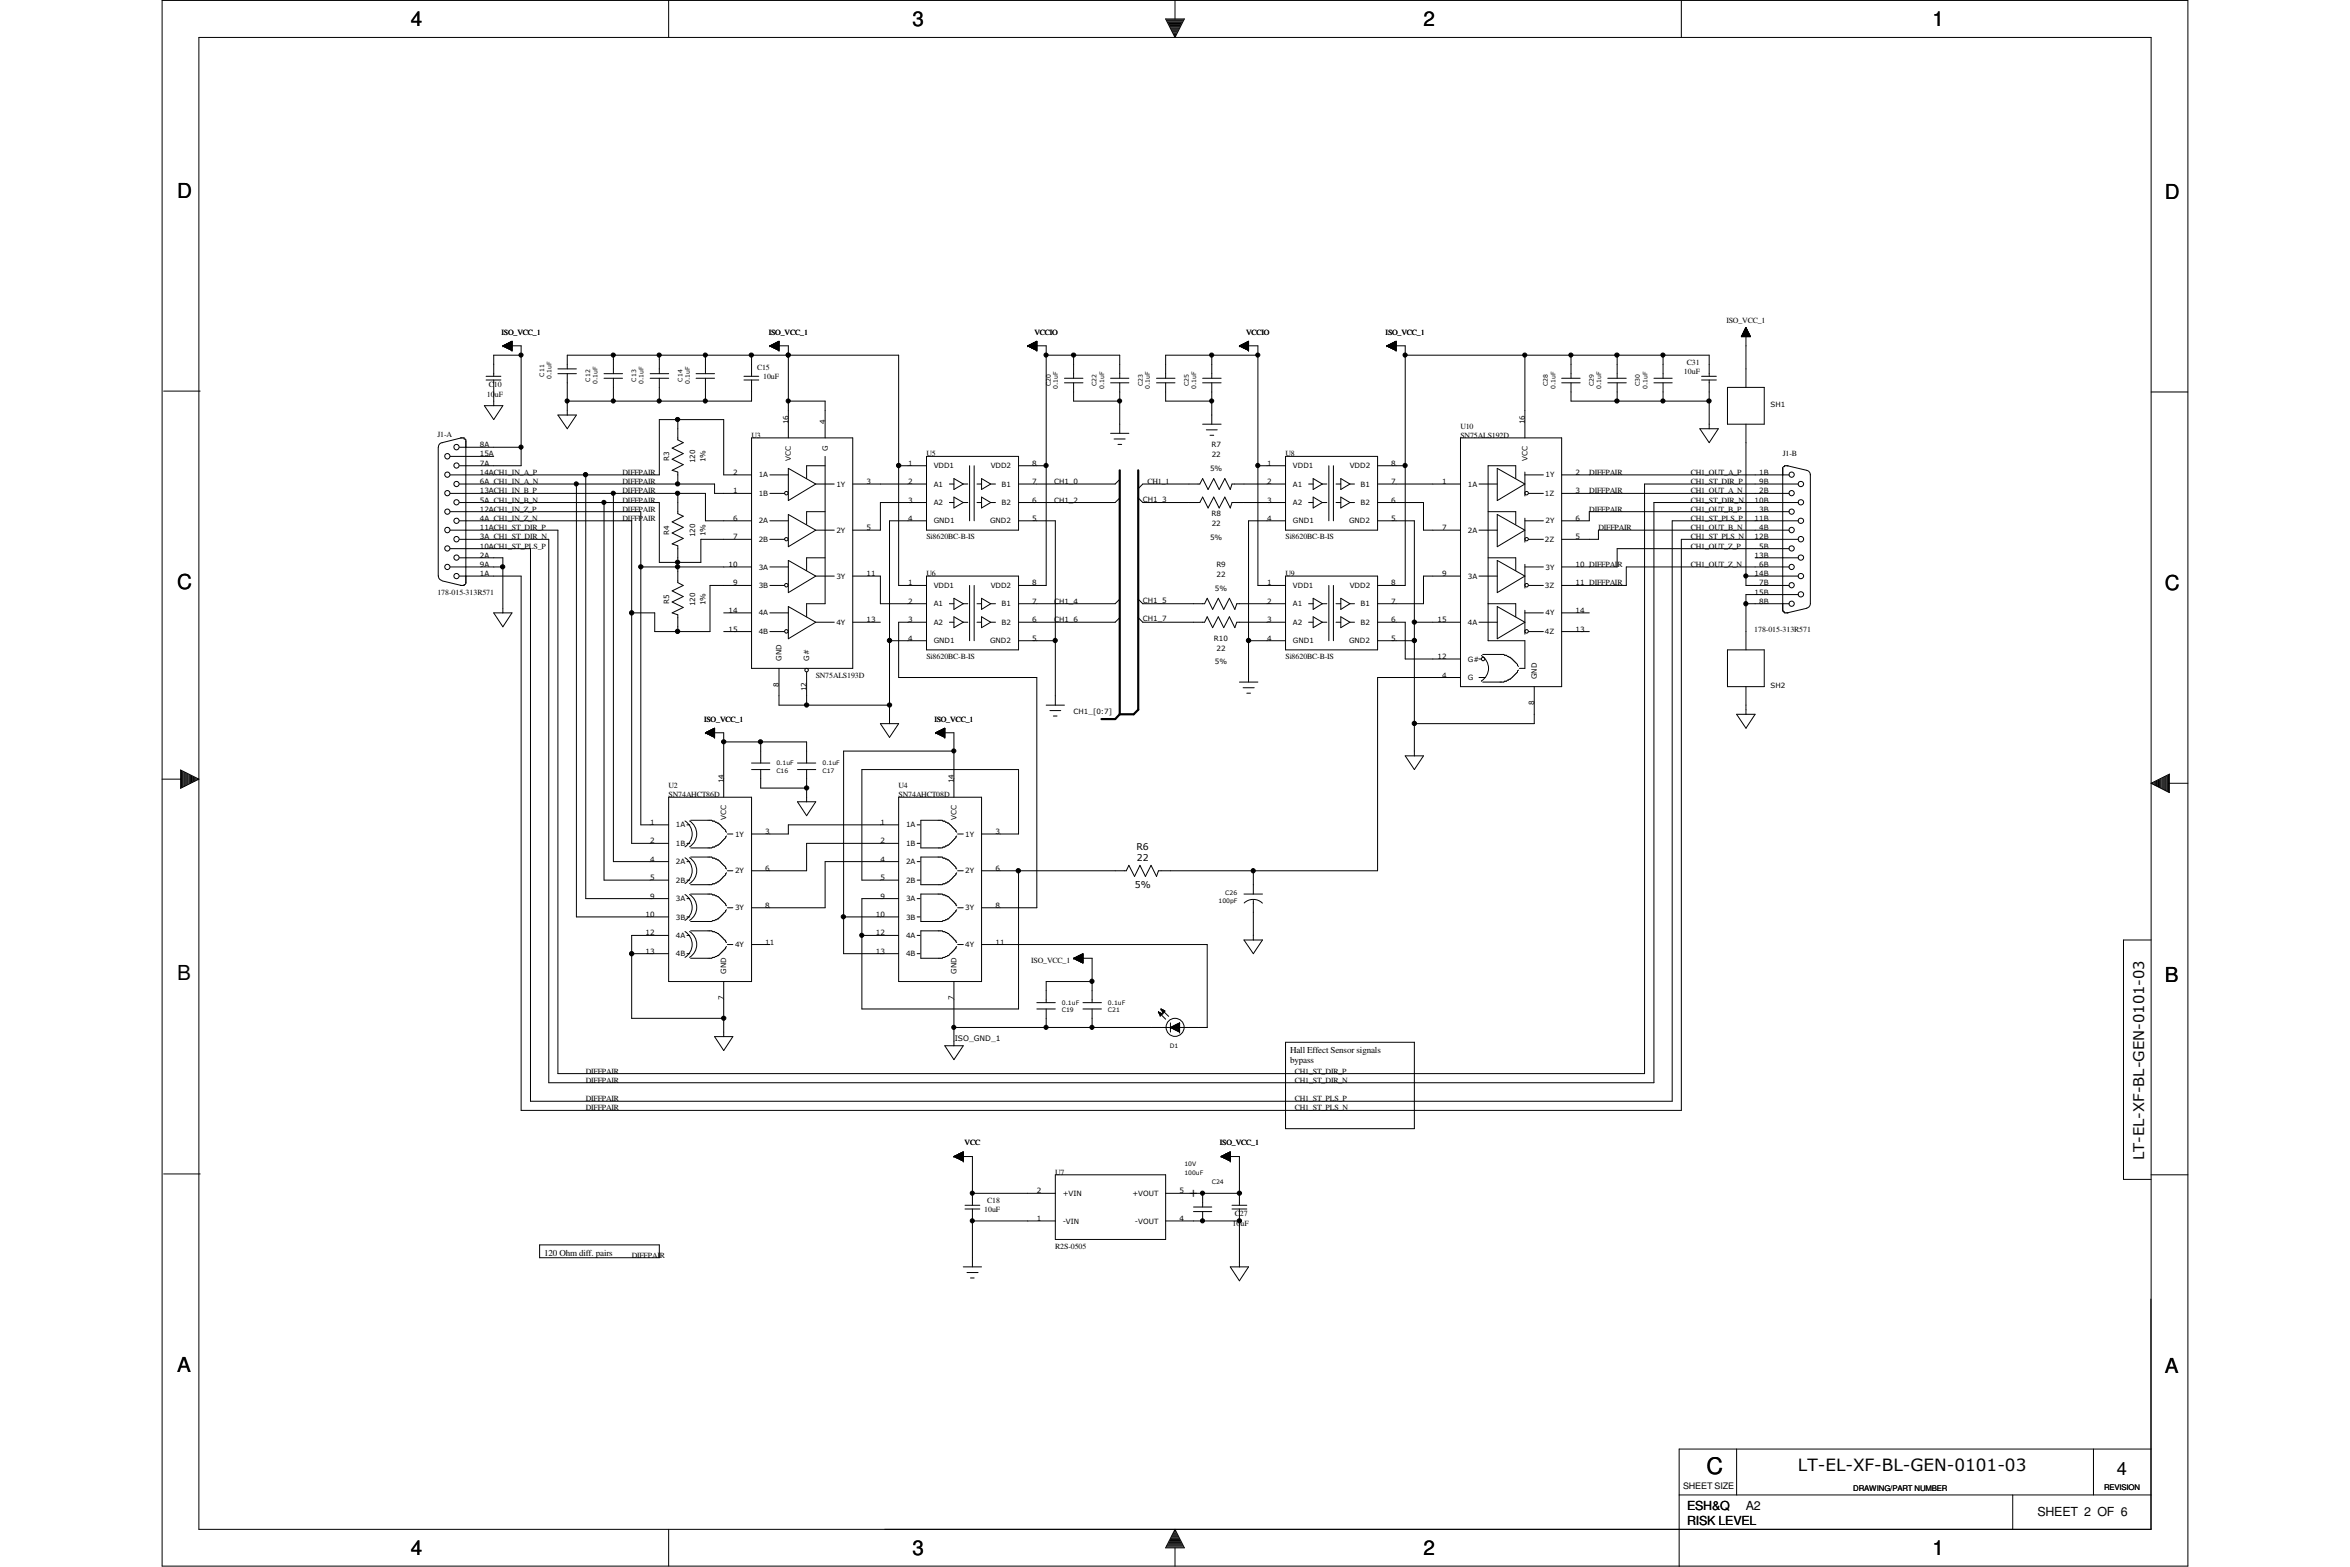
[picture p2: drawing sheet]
<svg xmlns="http://www.w3.org/2000/svg" width="457mm" height="305mm" viewBox="0 0 457 305" stroke-linecap="round" stroke-linejoin="round" font-family="sans-serif">
<defs><g id="words">
<text font-size="4.5" x="332" y="286.7">C</text>
<g font-size="4">
<text x="79.9" y="5">4</text>
<text x="177.5" y="5">3</text>
<text x="276.9" y="5">2</text>
<text x="376" y="5">1</text>
<text x="34.5" y="38.4">D</text>
<text x="421.2" y="38.7">D</text>
<text x="34.5" y="114.6">C</text>
<text x="421.2" y="114.8">C</text>
<text x="34.5" y="190.7">B</text>
<text x="421.2" y="190.9">B</text>
<text x="34.5" y="266.9">A</text>
<text x="421.2" y="267">A</text>
<text x="79.9" y="302.4">4</text>
<text x="177.5" y="302.4">3</text>
<text x="276.9" y="302.4">2</text>
<text x="376" y="302.4">1</text>
</g>
<text font-size="3.6" x="411.9" y="286.9">4</text>
<text font-size="3.3" x="349.8" y="286.1">LT-EL-XF-BL-GEN-0101-03</text>
<text font-size="2.9" x="417.2" y="225.7" transform="rotate(-90 417.2 225.7)">LT-EL-XF-BL-GEN-0101-03</text>
<g font-size="2.4">
<text x="328.3" y="293.7">ESH&amp;Q</text>
<text x="339.6" y="293.7">A2</text>
<text x="328.3" y="296.6">RISK LEVEL</text>
<text x="396.4" y="294.9">SHEET 2 OF 6</text>
</g>
<text font-size="2.2" x="231.3" y="232.9">+</text>
<g font-size="1.8">
<text x="221.1" y="165.3">R6</text>
<text x="221.2" y="167.4">22</text>
<text x="220.8" y="172.8">5%</text>
<text x="251" y="204.8">Hall Effect Sensor signals</text>
<text x="251" y="206.8">bypass</text>
<text x="105.9" y="244.2">120 Ohm diff. pairs</text>
</g>
<text font-size="1.7" x="327.4" y="289.7">SHEET SIZE</text>
<g font-size="1.5">
<text x="97.6" y="65.1">ISO_VCC_1</text>
<text x="149.6" y="65.1">ISO_VCC_1</text>
<text x="201.3" y="65.1">VCCIO</text>
<text x="242.4" y="65.1">VCCIO</text>
<text x="269.6" y="65.1">ISO_VCC_1</text>
<text x="335.9" y="62.9">ISO_VCC_1</text>
<text x="147.3" y="71.9">C15</text>
<text x="328.2" y="71">C31</text>
<text x="94.7" y="77.3">10uF</text>
<text x="95.1" y="75.3">C10</text>
<text x="148.5" y="73.7">10uF</text>
<text x="327.6" y="72.8">10uF</text>
<text x="284.1" y="83.4">U10</text>
<text x="85.1" y="85">J1-A</text>
<text x="146.2" y="85.2">U3</text>
<text x="180.3" y="88.8">U5</text>
<text x="250.1" y="88.8">U8</text>
<text x="284.1" y="85.2">SN75ALS192D</text>
<text x="346.8" y="88.8">J1-B</text>
<text x="121.1" y="96">DIFFPAIR</text>
<text x="121.1" y="94.1">DIFFPAIR</text>
<text x="121.1" y="92.4">DIFFPAIR</text>
<text x="223.2" y="94.1">CH1_1</text>
<text x="309.2" y="92.4">DIFFPAIR</text>
<text x="309.2" y="96">DIFFPAIR</text>
<text x="328.9" y="92.4">CH1_OUT_A_P</text>
<text x="328.9" y="96">CH1_OUT_A_N</text>
<text x="328.9" y="94.1">CH1_ST_DIR_P</text>
<text x="121.1" y="101.3">DIFFPAIR</text>
<text x="121.1" y="99.5">DIFFPAIR</text>
<text x="121.1" y="97.7">DIFFPAIR</text>
<text x="309.2" y="99.5">DIFFPAIR</text>
<text x="328.9" y="99.5">CH1_OUT_B_P</text>
<text x="328.9" y="97.7">CH1_ST_DIR_N</text>
<text x="328.9" y="101.3">CH1_ST_PLS_P</text>
<text x="180.3" y="104.9">Si8620BC-B-IS</text>
<text x="250.1" y="104.9">Si8620BC-B-IS</text>
<text x="311" y="103.1">DIFFPAIR</text>
<text x="328.9" y="103.1">CH1_OUT_B_N</text>
<text x="328.9" y="106.7">CH1_OUT_Z_P</text>
<text x="328.9" y="104.9">CH1_ST_PLS_N</text>
<text x="180.3" y="112.1">U6</text>
<text x="250.1" y="112.1">U9</text>
<text x="328.9" y="110.3">CH1_OUT_Z_N</text>
<text x="85.1" y="115.8">178-015-313R571</text>
<text x="341.3" y="123">178-015-313R571</text>
<text x="158.7" y="131.8">SN75ALS193D</text>
<text x="180.3" y="128.2">Si8620BC-B-IS</text>
<text x="250.1" y="128.2">Si8620BC-B-IS</text>
<text x="137" y="140.4">ISO_VCC_1</text>
<text x="181.8" y="140.4">ISO_VCC_1</text>
<text x="130.1" y="153.3">U2</text>
<text x="130.1" y="155.1">SN74AHCT86D</text>
<text x="174.8" y="153.3">U4</text>
<text x="174.8" y="155.1">SN74AHCT08D</text>
<text x="200.6" y="187.3">ISO_VCC_1</text>
<text x="185.8" y="202.5">ISO_GND_1</text>
<text x="114" y="208.8">DIFFPAIR</text>
<text x="251.9" y="208.8">CH1_ST_DIR_P</text>
<text x="114" y="210.6">DIFFPAIR</text>
<text x="114" y="214.2">DIFFPAIR</text>
<text x="114" y="216">DIFFPAIR</text>
<text x="251.9" y="210.6">CH1_ST_DIR_N</text>
<text x="251.9" y="214.2">CH1_ST_PLS_P</text>
<text x="251.9" y="216">CH1_ST_PLS_N</text>
<text x="187.7" y="222.8">VCC</text>
<text x="237.3" y="222.8">ISO_VCC_1</text>
<text x="205.3" y="228.5">U7</text>
<text x="191.5" y="235.8">10uF</text>
<text x="192.1" y="234">C18</text>
<text x="239.8" y="238.5">10uF</text>
<text x="240.2" y="236.5">C27</text>
<text x="122.9" y="244.6">DIFFPAIR</text>
<text x="205.3" y="242.9">R2S-0505</text>
<text x="360.6" y="290">DRAWING/PART NUMBER</text>
<text x="409.4" y="289.9">REVISION</text>
</g>
<g font-size="1.4">
<text x="153.4" y="82.5" transform="rotate(-90 153.4 82.5)">16</text>
<text x="160.5" y="82.5" transform="rotate(-90 160.5 82.5)">4</text>
<text x="296.7" y="82.5" transform="rotate(-90 296.7 82.5)">16</text>
<text x="344.5" y="79.1">SH1</text>
<text x="93.3" y="87">8A</text>
<text x="93.3" y="88.8">15A</text>
<text x="130.2" y="89.7" transform="rotate(-90 130.2 89.7)">R3</text>
<text x="137.2" y="90" transform="rotate(-90 137.2 90)">1%</text>
<text x="153.9" y="89.6" transform="rotate(-90 153.9 89.6)">VCC</text>
<text x="161" y="87.8" transform="rotate(-90 161 87.8)">G</text>
<text x="235.7" y="87">R7</text>
<text x="235.8" y="88.9">22</text>
<text x="297.2" y="89.6" transform="rotate(-90 297.2 89.6)">VCC</text>
<text x="93.3" y="94.1">6A CH1_IN_A_N</text>
<text x="93.3" y="90.6">7A</text>
<text x="93.3" y="96">13ACH1_IN_B_P</text>
<text x="93.3" y="92.4">14ACH1_IN_A_P</text>
<text x="135.3" y="90.1" transform="rotate(-90 135.3 90.1)">120</text>
<text x="142.6" y="96">1</text>
<text x="142.6" y="92.4">2</text>
<text x="147.6" y="92.9">1A</text>
<text x="162.7" y="94.7">1Y</text>
<text x="168.6" y="94.1">3</text>
<text x="176.7" y="90.6">1</text>
<text x="176.7" y="94.1">2</text>
<text x="181.7" y="91.1">VDD1</text>
<text x="181.7" y="94.7">A1</text>
<text x="192.7" y="91.1">VDD2</text>
<text x="194.9" y="94.7">B1</text>
<text x="200.8" y="94.1">7</text>
<text x="200.8" y="90.6">8</text>
<text x="205.1" y="94.1">CH1_0</text>
<text x="235.4" y="91.7">5%</text>
<text x="246.5" y="90.6">1</text>
<text x="246.5" y="94.1">2</text>
<text x="251.5" y="91.1">VDD1</text>
<text x="251.5" y="94.7">A1</text>
<text x="262.6" y="91.1">VDD2</text>
<text x="264.7" y="94.7">B1</text>
<text x="270.7" y="94.1">7</text>
<text x="270.7" y="90.6">8</text>
<text x="280.6" y="94.1">1</text>
<text x="285.6" y="94.7">1A</text>
<text x="300.7" y="92.9">1Y</text>
<text x="306.5" y="92.4">2</text>
<text x="306.5" y="96">3</text>
<text x="342.3" y="92.4">1B</text>
<text x="342.3" y="96">2B</text>
<text x="342.3" y="94.1">9B</text>
<text x="93.3" y="101.3">4A CH1_IN_Z_N</text>
<text x="93.3" y="97.7">5A CH1_IN_B_N</text>
<text x="93.3" y="99.5">12ACH1_IN_Z_P</text>
<text x="142.6" y="101.3">6</text>
<text x="147.6" y="96.5">1B</text>
<text x="147.6" y="101.8">2A</text>
<text x="176.7" y="97.7">3</text>
<text x="176.7" y="101.3">4</text>
<text x="181.7" y="98.3">A2</text>
<text x="181.7" y="101.8">GND1</text>
<text x="192.6" y="101.8">GND2</text>
<text x="194.9" y="98.3">B2</text>
<text x="200.8" y="101.3">5</text>
<text x="200.8" y="97.7">6</text>
<text x="205.1" y="97.7">CH1_2</text>
<text x="222.3" y="97.6">CH1_3</text>
<text x="235.7" y="100.4">R8</text>
<text x="246.5" y="97.7">3</text>
<text x="246.5" y="101.3">4</text>
<text x="251.5" y="98.3">A2</text>
<text x="251.5" y="101.8">GND1</text>
<text x="262.5" y="101.8">GND2</text>
<text x="264.7" y="98.3">B2</text>
<text x="270.7" y="101.3">5</text>
<text x="270.7" y="97.7">6</text>
<text x="300.6" y="96.5">1Z</text>
<text x="300.7" y="101.8">2Y</text>
<text x="306.5" y="101.3">6</text>
<text x="341.4" y="97.7">10B</text>
<text x="341.4" y="101.3">11B</text>
<text x="342.3" y="99.5">3B</text>
<text x="93.3" y="104.9">3A CH1_ST_DIR_N</text>
<text x="93.3" y="106.7">10ACH1_ST_PLS_P</text>
<text x="93.3" y="103.1">11ACH1_ST_DIR_P</text>
<text x="130.2" y="104.1" transform="rotate(-90 130.2 104.1)">R4</text>
<text x="135.3" y="104.5" transform="rotate(-90 135.3 104.5)">120</text>
<text x="137.2" y="104.3" transform="rotate(-90 137.2 104.3)">1%</text>
<text x="142.6" y="104.9">7</text>
<text x="147.6" y="105.4">2B</text>
<text x="162.7" y="103.6">2Y</text>
<text x="168.6" y="103.1">5</text>
<text x="235.4" y="105.1">5%</text>
<text x="235.8" y="102.4">22</text>
<text x="280.6" y="103.1">7</text>
<text x="285.6" y="103.6">2A</text>
<text x="300.6" y="105.4">2Z</text>
<text x="306.5" y="104.9">5</text>
<text x="341.4" y="104.9">12B</text>
<text x="342.3" y="103.1">4B</text>
<text x="342.3" y="106.7">5B</text>
<text x="93.3" y="112.1">1A</text>
<text x="93.3" y="108.5">2A</text>
<text x="93.3" y="110.3">9A</text>
<text x="141.7" y="110.3">10</text>
<text x="142.6" y="113.9">9</text>
<text x="147.6" y="110.8">3A</text>
<text x="162.7" y="112.6">3Y</text>
<text x="168.6" y="112.1">11</text>
<text x="176.7" y="113.9">1</text>
<text x="200.8" y="113.9">8</text>
<text x="236.6" y="110.3">R9</text>
<text x="236.7" y="112.2">22</text>
<text x="246.5" y="113.9">1</text>
<text x="270.7" y="113.9">8</text>
<text x="280.6" y="112.1">9</text>
<text x="285.6" y="112.6">3A</text>
<text x="300.7" y="110.8">3Y</text>
<text x="306.5" y="110.3">10 DIFFPAIR</text>
<text x="306.5" y="113.9">11 DIFFPAIR</text>
<text x="341.4" y="108.5">13B</text>
<text x="341.4" y="112.1">14B</text>
<text x="342.3" y="110.3">6B</text>
<text x="342.3" y="113.9">7B</text>
<text x="130.2" y="117.5" transform="rotate(-90 130.2 117.5)">R5</text>
<text x="135.3" y="117.9" transform="rotate(-90 135.3 117.9)">120</text>
<text x="137.2" y="117.7" transform="rotate(-90 137.2 117.7)">1%</text>
<text x="141.7" y="119.2">14</text>
<text x="147.6" y="114.4">3B</text>
<text x="147.6" y="119.7">4A</text>
<text x="176.7" y="117.4">2</text>
<text x="181.7" y="114.4">VDD1</text>
<text x="181.7" y="117.9">A1</text>
<text x="192.7" y="114.4">VDD2</text>
<text x="194.9" y="117.9">B1</text>
<text x="200.8" y="117.4">7</text>
<text x="205.1" y="117.4">CH1_4</text>
<text x="222.3" y="117.3">CH1_5</text>
<text x="236.3" y="114.9">5%</text>
<text x="246.5" y="117.4">2</text>
<text x="251.5" y="114.4">VDD1</text>
<text x="251.5" y="117.9">A1</text>
<text x="262.6" y="114.4">VDD2</text>
<text x="264.7" y="117.9">B1</text>
<text x="270.7" y="117.4">7</text>
<text x="300.6" y="114.4">3Z</text>
<text x="300.7" y="119.7">4Y</text>
<text x="306.5" y="119.2">14</text>
<text x="341.4" y="115.7">15B</text>
<text x="342.3" y="117.4">8B</text>
<text x="141.7" y="122.9">15</text>
<text x="147.6" y="123.4">4B</text>
<text x="162.7" y="121.5">4Y</text>
<text x="168.6" y="121">13</text>
<text x="176.7" y="121">3</text>
<text x="176.7" y="124.6">4</text>
<text x="181.7" y="121.5">A2</text>
<text x="181.7" y="125.1">GND1</text>
<text x="192.6" y="125.1">GND2</text>
<text x="194.9" y="121.5">B2</text>
<text x="200.8" y="124.6">5</text>
<text x="200.8" y="121">6</text>
<text x="205.1" y="121">CH1_6</text>
<text x="222.3" y="120.9">CH1_7</text>
<text x="236.2" y="124.6">R10</text>
<text x="246.5" y="121">3</text>
<text x="246.5" y="124.6">4</text>
<text x="251.5" y="121.5">A2</text>
<text x="251.5" y="125.1">GND1</text>
<text x="262.5" y="125.1">GND2</text>
<text x="264.7" y="121.5">B2</text>
<text x="270.7" y="124.6">5</text>
<text x="270.7" y="121">6</text>
<text x="279.7" y="121">15</text>
<text x="285.6" y="121.5">4A</text>
<text x="300.6" y="123.4">4Z</text>
<text x="306.5" y="122.9">13</text>
<text x="152.1" y="128.6" transform="rotate(-90 152.1 128.6)">GND</text>
<text x="157.4" y="128.6" transform="rotate(-90 157.4 128.6)">G#</text>
<text x="236.3" y="129.2">5%</text>
<text x="236.7" y="126.6">22</text>
<text x="279.7" y="128.2">12</text>
<text x="280.6" y="131.8">4</text>
<text x="285.6" y="128.7">G#</text>
<text x="151.6" y="133.6" transform="rotate(-90 151.6 133.6)">8</text>
<text x="156.9" y="134.5" transform="rotate(-90 156.9 134.5)">12</text>
<text x="285.6" y="132.3">G</text>
<text x="298.5" y="137.2" transform="rotate(-90 298.5 137.2)">8</text>
<text x="299" y="132.1" transform="rotate(-90 299 132.1)">GND</text>
<text x="344.5" y="133.7">SH2</text>
<text x="208.9" y="138.9">CH1_[0:7]</text>
<text x="140.8" y="152.4" transform="rotate(-90 140.8 152.4)">14</text>
<text x="185.6" y="152.4" transform="rotate(-90 185.6 152.4)">14</text>
<text x="126.5" y="160.4">1</text>
<text x="131.5" y="161">1A</text>
<text x="141.3" y="159.4" transform="rotate(-90 141.3 159.4)">VCC</text>
<text x="171.3" y="160.4">1</text>
<text x="176.3" y="161">1A</text>
<text x="186.1" y="159.4" transform="rotate(-90 186.1 159.4)">VCC</text>
<text x="126.5" y="164">2</text>
<text x="126.5" y="167.6">4</text>
<text x="131.5" y="164.5">1B</text>
<text x="143" y="162.7">1Y</text>
<text x="148.9" y="162.2">3</text>
<text x="171.3" y="164">2</text>
<text x="171.3" y="167.6">4</text>
<text x="176.3" y="164.5">1B</text>
<text x="187.8" y="162.7">1Y</text>
<text x="193.7" y="162.2">3</text>
<text x="126.5" y="171.2">5</text>
<text x="131.5" y="168.1">2A</text>
<text x="131.5" y="171.7">2B</text>
<text x="143" y="169.9">2Y</text>
<text x="148.9" y="169.4">6</text>
<text x="171.3" y="171.2">5</text>
<text x="176.3" y="168.1">2A</text>
<text x="176.3" y="171.7">2B</text>
<text x="187.8" y="169.9">2Y</text>
<text x="193.7" y="169.4">6</text>
<text x="125.6" y="178.4">10</text>
<text x="126.5" y="174.8">9</text>
<text x="131.5" y="175.3">3A</text>
<text x="131.5" y="178.9">3B</text>
<text x="143" y="177.1">3Y</text>
<text x="148.9" y="176.6">8</text>
<text x="170.4" y="178.4">10</text>
<text x="171.3" y="174.8">9</text>
<text x="176.3" y="175.3">3A</text>
<text x="176.3" y="178.9">3B</text>
<text x="187.8" y="177.1">3Y</text>
<text x="193.7" y="176.6">8</text>
<text x="125.6" y="181.9">12</text>
<text x="125.6" y="185.5">13</text>
<text x="131.5" y="182.5">4A</text>
<text x="143" y="184.2">4Y</text>
<text x="148.9" y="183.7">11</text>
<text x="170.4" y="181.9">12</text>
<text x="170.4" y="185.5">13</text>
<text x="176.3" y="182.5">4A</text>
<text x="187.8" y="184.2">4Y</text>
<text x="193.7" y="183.7">11</text>
<text x="131.5" y="186">4B</text>
<text x="141.3" y="189.4" transform="rotate(-90 141.3 189.4)">GND</text>
<text x="176.3" y="186">4B</text>
<text x="186.1" y="189.4" transform="rotate(-90 186.1 189.4)">GND</text>
<text x="140.8" y="194.5" transform="rotate(-90 140.8 194.5)">7</text>
<text x="185.6" y="194.5" transform="rotate(-90 185.6 194.5)">7</text>
<text x="201.7" y="232.1">2</text>
<text x="206.8" y="232.6">+VIN</text>
<text x="220.3" y="232.6">+VOUT</text>
<text x="229.5" y="232.1">5</text>
<text x="201.7" y="237.5">1</text>
<text x="206.8" y="238">-VIN</text>
<text x="220.8" y="238">-VOUT</text>
<text x="229.5" y="237.5">4</text>
</g>
<g font-size="1.2">
<text x="105.9" y="73.3" transform="rotate(-90 105.9 73.3)">C11</text>
<text x="107.3" y="73.8" transform="rotate(-90 107.3 73.8)">0.1uF</text>
<text x="114.9" y="74.2" transform="rotate(-90 114.9 74.2)">C12</text>
<text x="116.2" y="74.7" transform="rotate(-90 116.2 74.7)">0.1uF</text>
<text x="123.8" y="74.2" transform="rotate(-90 123.8 74.2)">C13</text>
<text x="125.2" y="74.7" transform="rotate(-90 125.2 74.7)">0.1uF</text>
<text x="132.8" y="74.2" transform="rotate(-90 132.8 74.2)">C14</text>
<text x="134.2" y="74.7" transform="rotate(-90 134.2 74.7)">0.1uF</text>
<text x="204.4" y="75.1" transform="rotate(-90 204.4 75.1)">C20</text>
<text x="205.8" y="75.6" transform="rotate(-90 205.8 75.6)">0.1uF</text>
<text x="213.4" y="75.1" transform="rotate(-90 213.4 75.1)">C22</text>
<text x="214.8" y="75.6" transform="rotate(-90 214.8 75.6)">0.1uF</text>
<text x="222.3" y="75.1" transform="rotate(-90 222.3 75.1)">C23</text>
<text x="223.7" y="75.6" transform="rotate(-90 223.7 75.6)">0.1uF</text>
<text x="231.3" y="75.1" transform="rotate(-90 231.3 75.1)">C25</text>
<text x="232.7" y="75.6" transform="rotate(-90 232.7 75.6)">0.1uF</text>
<text x="301.2" y="75.1" transform="rotate(-90 301.2 75.1)">C28</text>
<text x="302.6" y="75.6" transform="rotate(-90 302.6 75.6)">0.1uF</text>
<text x="310.1" y="75.1" transform="rotate(-90 310.1 75.1)">C29</text>
<text x="311.5" y="75.6" transform="rotate(-90 311.5 75.6)">0.1uF</text>
<text x="319.1" y="75.1" transform="rotate(-90 319.1 75.1)">C30</text>
<text x="320.5" y="75.6" transform="rotate(-90 320.5 75.6)">0.1uF</text>
<text x="151" y="148.8">0.1uF</text>
<text x="160" y="148.8">0.1uF</text>
<text x="151" y="150.3">C16</text>
<text x="160" y="150.3">C17</text>
<text x="237.1" y="175.6">100pF</text>
<text x="238.4" y="174.2">C26</text>
<text x="206.6" y="196.9">C19</text>
<text x="206.6" y="195.4">0.1uF</text>
<text x="215.6" y="196.9">C21</text>
<text x="215.6" y="195.4">0.1uF</text>
<text x="227.6" y="203.8">D1</text>
<text x="230.4" y="226.7">10V</text>
<text x="230.4" y="228.5">100uF</text>
<text x="235.8" y="230.3">C24</text>
</g>
</g></defs>
<g fill="none" stroke="#000" stroke-width=".19">
<path d="M31.5 .1h394.2v304.5h-394.2zM38.7 7.3h379.8v290.2h-379.8zM130.1 .1v7.2M226.8 3.7h3.6l-1.8 3.6zM227 3.9h3.2M227 4h3.1M227.2 4.2h2.8M227.2 4.4h2.7M227.4 4.6h2.4M227.4 4.7h2.3M227.5 5h2.2M227.6 5.1h2"/>
<path d="M227.7 5.3h1.8M227.8 5.5h1.6M227.9 5.7h1.4M228 5.8h1.2M228 6h1.2M228.1 6.2h.9M228.3 6.4h.6M228.3 6.6h.6M228.4 6.7h.4M228.5 6.9h.2M228.6 .1v3.6M228.6 6.9v.3"/>
<path d="M327.1 .1v7.2M31.8 76.1h7.1M94.2 78.9h3.6l-1.7 2.7zM94.6 73.2h2.9M94.6 73.9h2.9M96.1 73.9v5M97.8 67.3h.1M97.8 67.3h3.6v23.3h-12M97.8 67.3h1.8M97.8 67.3l1.8 .9M97.9 67.3h.1M98 67.4h1.6"/>
<path d="M98 67.2v.2M98.1 67.5h1.5M98.1 67.1v.3M98.3 67.5h1.3M98.3 67.1v.4M98.4 67.6h1.2M98.4 67v.6M98.5 67.7h1.1M98.5 66.9v.7M98.7 66.8v.9M98.7 67.7h.9M98.8 67.8h.8"/>
<path d="M98.8 66.8v1M99 66.7v1.2M99.1 66.6v1.3M99.1 68h.5M99.3 68h.3M99.3 66.6v1.4M99.4 66.5v1.6h.2M99.5 66.4v1.8M99.6 68.2h.1M99.6 66.4h.1M99.6 66.7h-.6v1.2h.6M99.6 67.2h-1.6v.2"/>
<path d="M99.6 67.1h-1.4v.4M99.6 67h-1.3v.5M99.6 67h-1.1v.6M99.6 66.9h-1v.8M99.6 66.8h-.8v.9M99.6 66.8h-.7v1M99.6 66.6h-.4v1.4M99.6 66.5h-.3v1.5M99.6 66.5h-.1v1.6M99.6 66.4v1.8M99.6 66.4l-1.8 .9M101.4 69.1h-5.3v4.1"/>
<path d="M108.5 72.7h3.6M108.5 71.8h3.6M110.4 71.8v-2.7h64.4v44.8h5.5M110.4 72.7v8M117.5 73.6h3.6M117.5 72.7h3.6M119.3 69.1v3.6M119.3 73.6v4.4M126.5 73.6h3.6M126.5 72.7h3.6M128.3 69.1v3.6M128.3 73.6v4.4"/>
<path d="M135.4 73.6h3.6M135.4 72.7h3.6M137.2 69.1v3.6M137.2 73.6v4.4M144.7 73.2h2.9M144.7 73.9h2.9M146.2 69.1v4.1M146.2 73.9v4.1h-35.8M149.8 67.3h.1M149.8 67.3h3.6v17.9M149.8 67.3l1.8 .9M149.8 67.3h1.8"/>
<path d="M149.9 67.4h1.7M149.9 67.2v.2M150.1 67.5h1.5M150.1 67.1v.3M150.2 67.5h1.4M150.2 67.1v.4M150.3 67.6h1.3M150.3 67v.6M150.5 67.7h1.1M150.5 66.9v.7M150.6 66.8v.9M150.7 67.7h.9"/>
<path d="M150.8 66.8v1M150.9 66.7v1.2M151 67.9h.6M151 66.7h.6M151 66.6v1.3M151.1 68h.5M151.2 68h.4M151.2 66.6v1.4M151.3 66.5l.1 1.6h.2M151.5 66.4v1.8M151.6 68.2h.1M151.6 66.4h.1"/>
<path d="M151.6 66.4v1.8M151.6 66.4l-1.8 .9M151.6 66.8h-.8v1h.8M151.6 67.2h-1.6v.2M151.6 67.1h-1.4v.4M151.6 67h-1.3v.5M151.6 67h-1.2v.6M151.6 66.9h-1v.8M151.6 66.8h-.9v.9M151.6 66.6h-.5v1.4M151.6 66.5h-.3v1.5M151.6 66.5h-.2v1.6"/>
<path d="M153.4 69.1h.1M153.4 78h7.1v7.2M199.9 67.3h.1M199.9 67.3h3.6v46.6h-5.3M199.9 67.3h1.8M199.9 67.3l1.8 .9M200 67.3h.1M200.1 67.4h1.6M200.1 67.2v.2M200.2 67.5h1.5M200.2 67.1v.3M200.4 67.5h1.3"/>
<path d="M200.5 67.6h1.2M200.5 67v.6M200.7 67.7h1M200.7 66.9v.7M200.8 66.8v.9M200.8 67.7h.9M201 67.8h.7M201 66.8v1M201.1 66.7v1.2M201.2 66.6v1.3M201.3 68h.4M201.4 68h.3"/>
<path d="M201.4 66.6v1.4M201.5 66.5v1.6M201.5 68.1h.2M201.6 66.4v1.8M201.7 68.2h.1M201.7 66.4h.1M201.7 66.7h-.6v1.2h.6M201.7 67.2h-1.5v.2M201.7 67.1h-1.4v.4M201.7 67h-1.3v.5M201.7 67h-1.1v.6M201.7 66.9h-1v.8"/>
<path d="M201.7 66.8h-.8v.9M201.7 66.8h-.7v1M201.7 66.6h-.4v1.4M201.7 66.5h-.2v1.5M201.7 66.5h-.1v1.6M201.7 66.4v1.8M201.7 66.4l-1.8 .9M203.5 69.1h14.3v4.5M207.1 73.6h3.6M207.1 74.5h3.6M208.9 69.1v4.5M208.9 74.5v3.5h8.9"/>
<path d="M216.1 73.6h3.5M216.1 74.5h3.5M217.8 74.5v9.8M225 73.6h3.6M225 74.5h3.6M226.8 74.5v3.5h9M234 73.6h3.6M234 74.5h3.6M235.8 69.1v4.5M235.8 74.5v8M241.1 67.3h.1M241.1 67.3h3.6v46.6h5.4"/>
<path d="M241.1 67.3h1.8M241.1 67.3l1.8 .9M241.2 67.3h.1M241.3 67.4h1.6M241.3 67.2v.2M241.4 67.5h1.5M241.4 67.1v.3M241.6 67.5h1.3M241.6 67.1v.4M241.7 67.6h1.2M241.7 67v.6M241.9 67.7h1"/>
<path d="M241.9 66.9v.7M242 66.8v.9h.9M242.1 66.8v1M242.2 67.8h.7M242.3 66.7v1.2M242.3 67.9h.6M242.6 66.6v1.4M242.6 68h.3M242.7 66.5v1.6h.2M242.9 66.4v1.8M242.9 68.2h.1M242.9 66.4h.1"/>
<path d="M242.9 66.6h-.4v1.4h.4M242.9 67.2h-1.6v.2M242.9 67.1h-1.4v.4M242.9 67h-1.3v.5M242.9 67h-1.1v.6M242.9 66.9h-1v.8M242.9 66.8h-.8v.9M242.9 66.8h-.7v1M242.9 66.7h-.5v1.2M242.9 66.5h-.2v1.5M242.9 66.5h-.1v1.6M242.9 66.4l-1.8 .9"/>
<path d="M244.7 69.1h-17.9v4.5M269.8 67.3h.1M269.8 67.3h3.6v46.6h-5.4M269.8 67.3h1.8M269.8 67.3l1.8 .9M269.9 67.3h.1M270 67.4h1.6M270 67.2v.2M270.1 67.5h1.5M270.1 67.1v.3M270.2 67.5h1.4M270.2 67.1v.4"/>
<path d="M270.4 67.6h1.2M270.4 67v.6M270.5 67.7h1.1M270.5 66.9v.7M270.7 66.8v.9h.9M270.8 66.8v1M270.9 66.7v1.2M271 67.9h.6M271.1 68h.5M271.1 66.6v1.3M271.3 68h.3M271.4 66.5v1.6"/>
<path d="M271.5 66.4v1.8M271.6 68.2h.1M271.6 66.4h.1M271.6 66.5h-.2v1.6h.2M271.6 66.8h-.7l-.1 1h.8M271.6 67.2h-1.6v.2M271.6 67.1h-1.4v.4M271.6 67h-1.3v.5M271.6 67h-1.1v.6M271.6 66.9h-1v.8M271.6 66.8h-.9v.9M271.6 66.7h-.6v1.2"/>
<path d="M271.6 66.6h-.4v1.4M271.6 66.5h-.3v1.5M271.6 66.4v1.8M271.6 66.4l-1.8 .9M273.4 69.1h59.1v4.1M296.7 69.1v16.1M303.8 73.6h3.6M303.8 74.5h3.6M305.6 69.1v4.5M305.6 74.5v3.5h26.9M312.8 73.6h3.6M312.8 74.5h3.6"/>
<path d="M314.6 69.1v4.5M314.6 74.5v3.5M321.8 73.6h3.5M321.8 74.5h3.5M323.6 69.1v4.5M323.6 74.5v3.5M331 73.2h2.9M331 73.9h2.9M332.5 73.9v9.5M336.1 75.4h7.1v7.1h-7.1zM338.8 65.4v.1M338.9 65.4h1.6"/>
<path d="M338.9 65.3h1.5M338.9 65.2v.3M338.9 65.2h1.5M339 65.2h1.4M339 65.1v.4M339 65.1h1.4M339 65h1.3M339.1 64.9h1.2M339.1 64.8v.7M339.1 64.8h1.1M339.2 64.7h1M339.2 64.7v.8"/>
<path d="M339.2 64.7h.9M339.3 64.6h.8M339.3 64.3v1.2M339.3 64.4h.7M339.4 64.3h.5v1.2M339.4 64.2v1.3M339.4 64.2h.5M339.5 64.2h.4v1.3M339.5 64.1v1.4M339.5 64.1h.4M339.5 64.1h.3M339.5 63.9v1.6"/>
<path d="M339.6 64h.2M339.6 63.9h.2v1.6M339.6 63.8v1.7M339.6 63.8h.1M339.7 63.7h.1M339.7 63.7v11.7M339.7 63.7l-.9 1.8M339.7 63.7l.9 1.8-1.8-.1M340 64.4v1.1M340.1 64.5h-.8v1M340.1 64.6v.9M340.2 64.7v.8"/>
<path d="M340.3 64.9h-1.3v.6M340.3 64.9v.6M340.3 65v.5M340.4 65.1v.4M340.4 65.3v.2M340.5 65.4v.1M418.5 76.2h7.2M85.3 87v25.1M86 86.1a.71 .71 0 0 0-.7 .9M87.6 92.4h40.7v-10.8h12.5v10.8h5.4M87.6 96h49.6v5.3h9M87.6 99.5h37.1v60.9h5.4"/>
<path d="M87.6 88.8h8.5M89.4 97.7h38.9v11.7h8.1v-4.5h9.8M89.4 94.1h49.6v1.9h7.2M89.4 87h12M89.6 85.2h.7v.2l.3 .2v27.9l-.3 .2v.2h-.7M89.7 85.2l-3.7 .9M108.5 80.7h3.6l-1.7 2.7zM112.1 94.1v84.3h18M114 92.4v82.4h16.1M117.5 97.7v73.5h12.6M119.3 96v71.6h10.8M131.9 94.1h.1"/>
<path d="M131.9 81.6v4l1 .5-2.1 1.1 2.1 1-2.1 1.1 2.1 1.1-2.1 1.1 1.1 .3v2.3M131.9 96v3.9l1 .5-2.1 1.1 2.1 1.1-2.1 1.1 2.1 1-2.1 1.1 1.1 .4v3.2M146.2 85.2h19.7v44.8h-19.7zM149.8 96h2.8M149.8 92.4h3.6M153.4 91.1l5.3 3-5.3 3.3zM158.7 94.1h3.6M160.5 99.5h-3.6v2.5M160.5 90.6h-3.6v2.5M160.5 88.8v28.6h-3.6v2.6M165.9 94.1h14.4M174.8 90.6h5.5"/>
<path d="M180.3 97.7h-9v5.4h-5.4M180.3 88.8h17.9v14.3h-17.9zM184.7 97.7h.9M184.7 94.1h.9M185.6 93.1l1.8 1-1.8 1.1zM185.6 96.7l1.8 1-1.8 1.1zM187.4 97.7h.9M187.4 94.1h.9M188.6 90.6v10.7M189.5 90.6v10.7M190.1 97.7h.9M190.1 94.1h.9"/>
<path d="M191 93.1l1.7 1-1.7 1.1zM191 96.7l1.7 1-1.7 1.1zM192.7 97.7h1M192.7 94.1h1M198.2 90.6h5.3M216.1 84.3h3.5M216.7 85.4h2.2M217.5 86.4h.7M217.8 96.9l-.8 .8h-18.8M217.8 93.3l-.8 .8h-18.8M221.4 96.9l.9 .8h11.1l.6-1 1 2.1 1.1-2.1 1.1 2.1 1.1-2.1 1.1 2.1 .3-1.1h10.4M234 82.5h3.6"/>
<path d="M234.7 83.6h2.1M235.4 84.7h.7M244.7 90.6h5.4M250.1 88.8h17.9v14.3h-17.9zM250.1 94.1h-10.4l-.3 1.1-1.1-2.1-1.1 2.1-1.1-2.1-1.1 2.1-1-2.1-.6 1h-11.1l-.9 .9M254.6 97.7h.9M254.6 94.1h.9M255.5 93.1l1.8 1-1.8 1.1zM255.5 96.7l1.8 1-1.8 1.1zM257.3 97.7h.8M257.3 94.1h.8M258.5 90.6v10.7"/>
<path d="M259.4 90.6v10.7M259.9 97.7h1M259.9 94.1h1M260.9 93.1l1.7 1-1.7 1.1zM260.9 96.7l1.7 1-1.7 1.1zM262.6 97.7h.9M262.6 94.1h.9M268 97.7h8.9v5.4h7.2M268 94.1h16.1M268 90.6h5.4M284.1 85.2h19.7v48.4h-19.7zM287.7 94.1h3.6"/>
<path d="M289.5 99.5h5.4v2.5M291.3 91.1l5.4 3-5.4 3.3zM294.9 93.1v-2.5h-5.4v34h7.2v5.4h-1.1M296.7 92.4h3.6M296.7 91.8v4.7M297.4 96h2.9M303.8 96h44.3M303.8 92.4h44.3M330.7 83.4h3.6l-1.8 2.7zM339.7 82.5v31.4h8.4M347.7 90.6l3.8 .9a.91 .91 0 0 1 .7 .9v25a1 1 0 0 1-.7 .9l-3.8 .9M347.9 90.6h-.7v.2l-.4 .1v28h.2l.2 .3h.7"/>
<path d="M348.1 99.5h-38.9v1.8h-5.4M349.9 97.7h-28.1v112.9h-215v-105.7h-17.4M349.9 94.1h-29.9v114.7h-211.5v-105.7h-20.9M85.3 112.1v-.1a.83 .83 0 0 0 .7 .9M86 113l3.7 .9M87.6 110.3h10.2M89.4 108.5h8.4v10.7M89.4 101.3h33.5v62.7h7.2M96.1 119.2h3.5l-1.8 2.7zM124.7 110.3h21.5M131.9 110.3v3l1 .6-2.1 1 2.1 1.1-2.1 1.1 2.1 1.1-2.1 1 1.1 .4v3.3M140.8 119.2h5.4"/>
<path d="M146.2 113.9h-8.1v9h-10.7v-3.7h-4.5M149.8 110.3h3.6M149.8 104.9h2.8M149.8 101.3h3.6M149.8 113.9h2.8M149.8 119.2h3.6M153.4 100.1l5.3 3-5.3 3.2zM153.4 109l5.3 3.1-5.3 3.2zM153.4 118l5.3 3-5.3 3.2zM158.7 112.1h3.6M158.7 103.1h3.6M160.5 108.5h-3.6v2.5"/>
<path d="M165.9 112.1h5.4v5.3h9M180.3 112.1h17.9v14.3h-17.9zM180.3 101.3h-7.2v39.5M184.7 117.4h.9M185.6 116.4l1.8 1-1.8 1.1zM185.6 120l1.8 1-1.8 1.1zM187.4 117.4h.9M188.6 113.9v10.7M189.5 113.9v10.7M190.1 117.4h.9M191 116.4l1.7 1-1.7 1.1zM191 120l1.7 1-1.7 1.1z"/>
<path d="M192.7 117.4h1M198.2 101.3h7.1v35.9M217.8 116.5l-.8 .9h-18.8M221.4 116.5l.9 .9h12.1l.5-1 1 2.1 1.1-2.1 1.1 2.1 1.1-2.1 1 2.1 .4-1.1h9.5M250.1 112.1h17.9v14.3h-17.9zM250.1 101.3h-7.2v31.4M254.6 117.4h.9M255.5 116.4l1.8 1-1.8 1.1zM255.5 120l1.8 1-1.8 1.1zM257.3 117.4h.8M258.5 113.9v10.7M259.4 113.9v10.7"/>
<path d="M259.9 117.4h1M260.9 116.4l1.7 1-1.7 1.1zM260.9 120l1.7 1-1.7 1.1zM262.6 117.4h.9M268 101.3h7.2v45.7M284.1 112.1h-7.2v5.3h-8.9M287.7 112.1h3.6M287.7 103.1h3.6M289.5 108.5h5.4v2.5M289.5 117.4h5.4v2.6M291.3 100.1l5.4 3-5.4 3.2zM291.3 109l5.4 3.1-5.4 3.2z"/>
<path d="M291.3 118l5.4 3-5.4 3.2zM296.7 110.3h3.6M296.7 101.3h3.6M296.7 119.2h3.6M296.7 100.8v4.7M296.7 109.8v4.6M296.7 118.7v4.7M297.4 104.9h2.9M297.4 113.9h2.9M303.8 119.2h5.4M339.7 112.1h10.2M339.7 117.4h8.4"/>
<path d="M341.5 108.5h8.4M348.1 106.7h-33.5v3.6h-10.8M348.1 110.3h-31.7v3.6h-12.6M348.1 103.1h-37.1v1.8h-7.2M349.9 104.9h-22.8v111.1h-225.7v-103.9h-12M349.9 101.3h-24.6v112.9h-222.1v-107.5h-15.6M349.9 115.7h-10.2v10.7M140.8 122.9h5.4M149.8 122.9h2.8M151.6 130v7.2h21.5M156.9 130.7v6.5M158.7 121h3.6"/>
<path d="M165.9 121h5.4M173.1 124.6h7.2M180.3 121h-5.5v10.8h26.9v44.8h-10.7M184.7 121h.9M187.4 121h.9M190.1 121h.9M192.7 121h1M198.2 124.6h7.1M203.5 137.2h3.6M204.3 138.2h2.1M204.9 139.3h.8M217.8 120.1l-.8 .9h-18.8"/>
<path d="M221.4 120.1l.9 .9h12.1l.5-1 1 2.1 1.1-2.1 1.1 2.1 1.1-2.1 1 2.1 .4-1.1h9.5M241.1 132.7h3.6M241.9 133.8h2.1M242.6 134.8h.7M242.9 124.6h7.2M254.6 121h.9M257.3 121h.8M259.9 121h1M262.6 121h.9M268 121h5.4v7.2h10.7M268 124.6h7.2M275.2 121h8.9"/>
<path d="M284.1 131.8h-16.1v37.6h-42.6l-.4 1.1-1.1-2.2-1.1 2.2-1-2.2-1.1 2.2-1.1-2.2-.5 1.1h-28.1M287.7 121h3.6M287.7 131.8h1.3M287.7 128.2h.5M288.2 127.5a2.89 2.89 0 0 1 0 5M288.5 127.3h4.1l.1 .2h.4l1.1 .7 1.2 1.4M295.4 130.3l-.2 .2v.2l-1.4 1.4-1.2 .6h-4.1M297.4 122.9h2.9M298.5 133.6v7.2h-23.3M303.8 122.9h5.4M336.1 126.4h7.1v7.2h-7.1zM337.9 138.9h3.6l-1.8 2.7z"/>
<path d="M339.7 133.6v5.3M31.5 151.6h3.6M35.1 149.8l3.6 1.8-3.6 1.7zM35.3 149.9v3.3M35.5 150.1v3M35.6 150.1v2.9M35.9 150.2v2.7M36 150.3v2.5M36.2 150.4v2.3M36.4 150.5v2.1M36.5 150.6v2M36.7 150.7v1.7"/>
<path d="M36.9 150.8v1.6M37.1 150.8v1.5M37.3 151v1.2M37.4 151v1.1M37.6 151.1v.9M37.8 151.2v.7M38 151.3v.5M38.1 151.4v.3M38.4 151.6h.3M38.4 151.5v.2M130.1 155.1h16.1v35.8h-16.1zM133.3 159.7a2.97 2.97 0 0 1 0 5"/>
<path d="M134.2 159.7a2.97 2.97 0 0 1 0 5M134.4 159.6h4.1l.1 .1h.4l.2 .2a4.5 4.5 0 0 1 2 1.6l.2 .4M137.2 142.5h.1M137.2 142.6l3.6-.1v12.6M137.2 142.5l1.8 .9M137.4 142.7h1.6M137.4 142.5v.1M137.5 142.7h1.5M137.5 142.4v.3M137.7 142.8h1.3M137.7 142.3v.4M137.8 142.2v.6h1.2"/>
<path d="M138.1 142.1v.9M138.1 143h.9M138.2 142v1M138.4 143.1h.6M138.4 141.9v1.2M138.5 141.9v1.3M138.6 143.2h.4M138.6 141.8v1.5M138.8 141.7v1.6M138.9 143.3h.1M139 141.7v1.7M139 143.4h.1"/>
<path d="M139 141.6h.1M139 141.6v1.8M139 141.6l-1.8 .9M139 141.8h-.3v1.5h.3M139 142h-.7v1.1h.7M139 142.2h-1v.7h1M139 142.5l-1.7 .1M139 142.4h-1.5v.3M139 142.3h-1.4v.4M139 142.3h-1.2v.5M139 142.2h-1.1v.6M139 142.1h-.8v.9"/>
<path d="M139 141.9h-.5v1.2M139 141.7h-.1v1.6M140.8 144.3h16.1v4.1M146.2 149.7h3.6M146.2 148.4h3.6M148 144.3v4.1M148 149.7v3.6h8.9M155.2 149.7h3.5M155.2 148.4h3.5M155.2 156h3.5l-1.8 2.7zM156.9 149.7v6.3M171.3 140.8h3.5l-1.7 2.6z"/>
<path d="M174.8 155.1h16.2v35.8h-16.2zM182 142.5h.1M182 142.6l3.6-.1v12.6M182 142.5l1.8 .9M182.2 142.7h1.6M182.2 142.5v.1M182.3 142.7h1.5M182.3 142.4v.3M182.5 142.8h1.3M182.5 142.3v.4M182.6 142.2v.6h1.2M182.7 142.9h1.1"/>
<path d="M182.7 142.2v.7M182.9 142.1v.9M182.9 143h.9M183 143.1h.8M183 142v1M183.2 141.9v1.2M183.3 141.9v1.3M183.4 141.9l-.1 1.3h.5M183.5 143.3h.3M183.5 141.8v1.5M183.6 141.7v1.6M183.6 143.3h.2"/>
<path d="M183.8 143.4h.1M183.8 141.6h.1M183.8 141.9h-.6v1.2h.6M183.8 142.5l-1.7 .1M183.8 142.4h-1.6v.3M183.8 142.3h-1.4v.4M183.8 142.3h-1.3v.5M183.8 142.2h-1.1v.6M183.8 142.2h-1v.7M183.8 142.1h-.8v.9M183.8 142h-.7v1.1M183.8 141.8h-.3v1.5"/>
<path d="M183.8 141.7h-.1v1.7M183.8 141.6v1.8M183.8 141.6l-1.8 .9M185.6 146.1h-21.5v39.4h10.7M273.4 147h3.5l-1.7 2.7zM418.5 152.4l3.6-1.8v3.6zM418.5 152.4l.3-.1v.2M419.1 152.2v.4M419.2 152.1v.6M419.4 152v.7M419.6 151.9v1M419.8 151.8v1.1"/>
<path d="M419.9 151.8v1.2M420.1 151.7v1.4M420.3 151.6v1.6M420.5 151.5v1.8M420.7 151.4v2M420.8 151.3v2.2M421 151.2v2.4M421.2 151.1v2.5M421.3 151v2.8M421.6 151v2.8M421.7 150.9v3M421.9 150.8v3.2"/>
<path d="M422.1 152.4h3.6M133.3 166.8a2.97 2.97 0 0 1 0 5.1M133.3 174a2.97 2.97 0 0 1 0 5M133.6 160.4h.6M133.6 164h.6M133.6 167.6h.6M133.6 171.2h.6M133.6 174.8h.6M133.6 178.4h.6M134.2 166.8a2.97 2.97 0 0 1 0 5.1M134.2 174a2.97 2.97 0 0 1 0 5M134.4 166.7h4.1l.1 .2h.4l.7 .4 1.3 1.2 .4 .5"/>
<path d="M134.4 173.9h4.1l.1 .2h.4l.7 .3 1.5 1.5 .2 .3M141.4 162.6l-1.3 1.4-1.1 .8h-.4l-.1 .1h-4.1M141.4 169.8l-.6 .7a2.97 2.97 0 0 1-2.2 1.4l-.1 .2h-4.1M141.4 177l-.4 .5a4.2 4.2 0 0 1-1.8 1.4l-.7 .3h-4.1M141.5 162.2h1.1M141.5 169.4h1.1M141.5 176.6h1.1M164.1 178.4h10.7M174.8 160.4h-21.4v1.8h-7.2M174.8 167.6h-14.3v9h-14.3M174.8 164h-17.9v5.4h-10.7M178.4 160.4h.6"/>
<path d="M178.4 164h.6M178.4 167.6h.6M178.4 171.2h.6M178.4 174.8h.6M178.4 178.4h.6M186.1 161.9l-.1-.4-.9-.9-.6-.5-.5-.2-.2-.2h-.3l-.2-.1h-4.1v5.3h4.1l.2-.1h.3l.2-.3a4 4 0 0 0 2-1.7l.1-.2M186.1 169l-.1-.3-1.5-1.4-.7-.4h-.3l-.2-.2h-4.1v5.4h4.1l.2-.2h.3a4.3 4.3 0 0 0 2-1.6l.3-.5M186.1 176.2l-.3-.5a3.2 3.2 0 0 0-1.8-1.5l-.7-.3h-4.1v5.3h4.1l.7-.3a3.9 3.9 0 0 0 1.8-1.4l.3-.5M186.3 162.2h1.1M186.3 169.4h1.1M186.3 176.6h1.1M191 162.2h7.2v-12.5h-30.5v21.5h7.1"/>
<path d="M198.2 169.4v26.9h-30.5v-21.5h7.1M242 173.9h3.6M242.1 175.6a2.5 2.5 0 0 1 3.5 .1M243.8 169.4v4.5M243.8 175.1v7.7M122.9 185.5h7.2M130.1 181.9h-7.2v16.2h17.9M133.3 181.2a2.97 2.97 0 0 1 0 5M133.6 181.9h.6M133.6 185.5h.6M134.2 181.2a2.97 2.97 0 0 1 0 5M134.4 181.1h4.1l.1 .1a3.4 3.4 0 0 1 2 1.3l.8 .8"/>
<path d="M140.8 190.9v10.7M141.4 184.1l-.2 .3-1.5 1.5-.7 .3h-.4l-.1 .2h-4.1M141.5 183.7h1.1M146.2 183.7h3.6M167.7 181.9h7.1M178.4 181.9h.6M178.4 185.5h.6M185.6 190.9v12.5M186.1 183.3l-.5-.6a3.5 3.5 0 0 0-1.6-1.3l-.7-.3h-4.1v5.3h4.1l.7-.3a3.2 3.2 0 0 0 1.8-1.5l.3-.5M186.3 183.7h1.1M191 183.7h43.9v16.2h-49.3M201.7 196.3h3.6"/>
<path d="M201.7 195h3.6M203.5 196.3v3.6M208.9 186.4h.1M208.9 186.4h3.6v8.6M208.9 186.4l1.8 .9M208.9 186.4l1.8-.9v1.8M209 186.4l1.7 .1M209.3 186.2v.4h1.4M209.4 186.7h1.3M209.4 186.2v.4M209.5 186.8h1.2M209.5 186.1v.6"/>
<path d="M209.7 186.9h1M209.7 186v.8M209.8 186v.9h.9M210 185.9v1.1M210.1 185.8v1.2M210.3 187.2h.4M210.3 185.8v1.3M210.4 185.7v1.5M210.5 185.6v1.6M210.6 187.3h.1M210.7 186.2h-1.4v.4M210.7 186.1h-1.1v.7"/>
<path d="M210.7 196.3h3.6M210.7 195h3.6M210.7 185.6h-.2l-.1 1.6h.3M210.7 185.8h-.5l-.1 1.3h.6M210.7 185.8h-.7v1.2h.7M210.7 186.3h-1.5l-.1 .3h1.6M210.7 186.4h-1.7v.1M210.7 186.1h-1.2v.6M210.7 186h-.9v.9M210.7 185.9h-.8v1M210.7 185.7h-.3v1.5M210.7 185.6l-.1 1.7"/>
<path d="M212.5 190.9h-9v4.1M212.5 196.3v3.6M225.4 196.8h.1M225.4 196.8l.7 .4M225.4 196.8l.3 .7M225.5 197h.2v.5M225.6 197.2h.5M225.6 196.9v.3M225.6 197.4h.4M225.7 197.5h.1M225.9 196.3h.1M225.9 197.1v.3l.9 .8"/>
<path d="M225.9 196.3l.7 .3M225.9 196.3l.4 .7M226 196.4h.3v.6M226.1 197.2h.1M226.1 197.2l-.4 .3M226.1 196.6h.5M226.1 196.4v.3M226.1 196.8h.4M226.3 197h.1M226.4 196.8l1 .9M226.4 196.6v.2M226.6 196.6h.1"/>
<path d="M226.6 196.6l-.3 .4M227.7 199.9h.1M227.7 199.9l1.8 .8M227.7 199v1.7M227.9 199.7v.3M228.3 199.6v.6M228.6 199.4v.9M228.9 199.2v1.3M229.3 199.1v1.6M229.5 199h.1M229.5 199v1.7M229.5 199l-1.8 .9"/>
<path d="M229.5 199.3h-.7v1.1h.7M229.5 199.7h-1.5v.3M229.5 199.5h-1.1v.7M229.5 199.1h-.3v1.5M242 182.8h3.6l-1.8 2.7zM418.5 182.8h-5.4v46.6h5.4M139 201.6h3.6l-1.8 2.7zM183.8 203.4h3.6l-1.8 2.7zM228 200h1.5M228.3 200.2h1.2M229.1 200.6h.4M229.5 200.7h.1"/>
<path d="M250.1 202.7h25.1v16.8h-25.1zM31.8 228.3h7.1M185.6 225h.1M185.6 225h3.6v9.4M185.6 225l1.8 .8M185.8 225h1.6M185.8 224.9v.1M185.8 224.8v.2M185.9 225.1h1.5M185.9 224.8v.3M186 224.7h1.4M186 224.7v.4"/>
<path d="M186 225.2h1.4M186.2 225.3h1.2M186.2 224.7v.5M186.3 224.6h1.1M186.3 225.3h1.1M186.3 224.6v.7M186.5 224.5v.9M186.6 224.5v1h.8M186.7 224.4v1.1M186.8 225.6h.6M186.9 225.6h.5M186.9 224.3v1.3"/>
<path d="M187 224.2v1.4M187.1 225.7h.3M187.2 224.2v1.5M187.3 224.1v1.7M187.4 225.8h.1M187.4 224.1h.1M187.4 224.1v1.7M187.4 224.1l-1.8 .9M187.4 224.1h-.2v1.7h.2M187.4 224.5h-.9v.9h.9M187.4 224.9l-1.7 .1M187.4 224.7h-1.3v.5"/>
<path d="M187.4 224.5h-1v.8M187.4 224.4h-.7v1.1M187.4 224.3h-.6v1.3M187.4 224.2h-.4v1.4M187.4 224.2h-.3v1.5M187.7 234.4h2.9M187.7 235.2h2.9M189.2 237.5h.1M189.2 232.1h.1M189.2 237.5h16.1M189.2 232.1h16.1M189.2 235.2v11.2"/>
<path d="M205.3 228.5h21.5v12.6h-21.5zM226.8 237.5h14.3M226.8 232.1h14.3M232.2 235.7h3.6M232.2 234.8h3.6M234 232.1h.1M234 237.5h.1M234 232.1v2.7M234 235.7v1.8M237.6 225h.1M237.6 225h3.5v9.4M237.6 225l1.8 .8"/>
<path d="M237.7 225h1.7M237.7 224.9v.1M237.8 224.8v.2M237.8 225.1h1.6M237.8 224.8v.3M238 225.2h1.4M238 224.7v.4M238.1 225.3h1.3M238.1 224.7v.5M238.3 225.3h1.1M238.3 224.6v.7M238.4 224.5v.9"/>
<path d="M238.5 224.5l.1 1h.8M238.7 225.6h.7M238.7 224.4v1.1M238.8 224.3v1.3M238.9 225.6h.5M239 224.2v1.4M239 225.7h.4M239.1 224.2v1.5M239.3 224.1v1.7M239.4 225.8h.1M239.4 224.1h.1M239.4 224.1h-.2v1.7h.2"/>
<path d="M239.4 224.5h-.9v.9h.9M239.4 224.9l-1.8 .1M239.4 224.7h-1.5v.4M239.4 224.7h-1.4v.5M239.4 224.6h-1.2v.7M239.4 224.5h-1.1v.8M239.4 224.4h-.8v1.1M239.4 224.3h-.6v1.3M239.4 224.2h-.5v1.4M239.4 224.2h-.3v1.5M239.4 224.1v1.7M239.4 224.1l-1.8 .9"/>
<path d="M239.7 234.4h2.9M239.7 235.2h2.9M241.1 232.1h.1M241.1 237.5h.1M241.1 235.2v11.2M418.5 228.5h7.2M105 242.1h23.3v2.5h-23.3zM187.4 246.4h3.6M188.1 247.5h2.2M188.8 248.6h.7M239.4 246.4h3.5l-1.8 2.7zM130.1 297.5v7.1"/>
<path d="M227.5 299.8h2.2M227.6 299.6h2M227.7 299.5h1.8M227.8 299.3h1.6M227.9 299.1h1.4M228 298.9h1.2M228 298.7h1.2M228.1 298.6h.9M228.3 298.4h.6M228.3 298.2h.6M228.4 298h.4M228.5 297.9h.2"/>
<path d="M228.6 297.6v.3M228.6 297.5l1.8 3.6h-3.6zM326.7 297.6v7.1M326.7 290.8h91.8M337.9 281.9v8.9M391.6 290.8v6.7M407.3 281.9v8.9M418.5 281.9h-91.8v15.6M227 300.9h3.2M227 300.7h3.1M227.2 300.5h2.8M227.2 300.4h2.7"/>
<path d="M227.4 300.2h2.4M227.4 300h2.3M228.6 301.1v3.5"/>
<circle cx="101.4" cy="69.1" r=".4"/>
<circle cx="110.3" cy="78" r=".4"/>
<circle cx="119.3" cy="69.1" r=".4"/>
<circle cx="119.3" cy="78" r=".4"/>
<circle cx="128.2" cy="78" r=".4"/>
<circle cx="128.2" cy="69.1" r=".4"/>
<circle cx="137.2" cy="78" r=".4"/>
<circle cx="137.2" cy="69.1" r=".4"/>
<circle cx="146.2" cy="69.1" r=".42"/>
<circle cx="153.4" cy="78" r=".4"/>
<circle cx="153.4" cy="69.1" r=".4"/>
<circle cx="203.5" cy="69.1" r=".4"/>
<circle cx="208.9" cy="69.1" r=".42"/>
<circle cx="217.8" cy="78" r=".4"/>
<circle cx="235.7" cy="78" r=".4"/>
<circle cx="235.7" cy="69.1" r=".4"/>
<circle cx="244.7" cy="69.1" r=".4"/>
<circle cx="273.4" cy="69.1" r=".4"/>
<circle cx="296.6" cy="69.1" r=".4"/>
<circle cx="305.6" cy="69.1" r=".4"/>
<circle cx="314.6" cy="69.1" r=".42"/>
<circle cx="314.6" cy="78" r=".42"/>
<circle cx="323.5" cy="78" r=".4"/>
<circle cx="323.5" cy="69.1" r=".4"/>
<circle cx="332.5" cy="78" r=".42"/>
<circle cx="87" cy="88.7" r=".52"/>
<circle cx="87" cy="92.3" r=".51"/>
<circle cx="87" cy="99.5" r=".51"/>
<circle cx="87" cy="95.9" r=".51"/>
<circle cx="88.8" cy="87" r=".52"/>
<circle cx="88.8" cy="90.5" r=".51"/>
<circle cx="88.8" cy="94.1" r=".51"/>
<circle cx="88.8" cy="97.7" r=".51"/>
<circle cx="101.4" cy="87" r=".4"/>
<circle cx="112.1" cy="94.1" r=".4"/>
<circle cx="113.9" cy="92.3" r=".43"/>
<circle cx="117.5" cy="97.7" r=".4"/>
<circle cx="119.3" cy="95.9" r=".4"/>
<circle cx="131.8" cy="95.9" r=".42"/>
<circle cx="131.8" cy="81.6" r=".42"/>
<circle cx="131.8" cy="94.1" r=".42"/>
<circle cx="153" cy="95.9" r=".34"/>
<circle cx="174.8" cy="90.5" r=".43"/>
<circle cx="203.5" cy="90.5" r=".42"/>
<circle cx="244.7" cy="90.5" r=".42"/>
<circle cx="273.4" cy="90.5" r=".42"/>
<circle cx="297" cy="95.9" r=".34"/>
<circle cx="348.6" cy="92.3" r=".51"/>
<circle cx="348.6" cy="99.5" r=".51"/>
<circle cx="348.6" cy="95.9" r=".51"/>
<circle cx="350.4" cy="97.7" r=".52"/>
<circle cx="350.4" cy="94.1" r=".52"/>
<circle cx="87" cy="103.1" r=".52"/>
<circle cx="87" cy="106.7" r=".51"/>
<circle cx="87" cy="110.3" r=".51"/>
<circle cx="88.8" cy="104.9" r=".52"/>
<circle cx="88.8" cy="112.1" r=".51"/>
<circle cx="88.8" cy="108.5" r=".51"/>
<circle cx="88.8" cy="101.3" r=".51"/>
<circle cx="97.8" cy="110.3" r=".42"/>
<circle cx="122.9" cy="119.2" r=".43"/>
<circle cx="124.7" cy="110.3" r=".42"/>
<circle cx="131.8" cy="110.3" r=".42"/>
<circle cx="131.8" cy="109.4" r=".42"/>
<circle cx="153" cy="113.8" r=".34"/>
<circle cx="153" cy="104.9" r=".33"/>
<circle cx="297" cy="113.8" r=".34"/>
<circle cx="297" cy="104.9" r=".33"/>
<circle cx="339.6" cy="117.4" r=".42"/>
<circle cx="339.7" cy="112" r=".4"/>
<circle cx="348.6" cy="103.1" r=".52"/>
<circle cx="348.6" cy="106.7" r=".51"/>
<circle cx="348.6" cy="117.4" r=".51"/>
<circle cx="348.6" cy="113.8" r=".51"/>
<circle cx="348.6" cy="110.3" r=".51"/>
<circle cx="350.4" cy="104.9" r=".54"/>
<circle cx="350.4" cy="115.6" r=".52"/>
<circle cx="350.4" cy="108.5" r=".52"/>
<circle cx="350.4" cy="112.1" r=".52"/>
<circle cx="350.4" cy="101.3" r=".52"/>
<circle cx="131.8" cy="122.8" r=".43"/>
<circle cx="153" cy="122.8" r=".34"/>
<circle cx="156.9" cy="130.3" r=".34"/>
<circle cx="156.9" cy="137.1" r=".42"/>
<circle cx="173.1" cy="124.6" r=".43"/>
<circle cx="173.1" cy="137.1" r=".42"/>
<circle cx="205.3" cy="124.6" r=".42"/>
<circle cx="242.9" cy="124.6" r=".43"/>
<circle cx="275.2" cy="124.6" r=".43"/>
<circle cx="275.2" cy="121" r=".42"/>
<circle cx="288.5" cy="128.2" r=".34"/>
<circle cx="297" cy="122.8" r=".34"/>
<circle cx="140.8" cy="144.3" r=".42"/>
<circle cx="148" cy="144.3" r=".42"/>
<circle cx="156.9" cy="153.3" r=".42"/>
<circle cx="185.6" cy="146.1" r=".4"/>
<circle cx="275.2" cy="140.7" r=".43"/>
<circle cx="164.1" cy="178.3" r=".42"/>
<circle cx="198.1" cy="169.4" r=".43"/>
<circle cx="243.8" cy="169.4" r=".42"/>
<circle cx="122.9" cy="185.5" r=".43"/>
<circle cx="140.8" cy="198.1" r=".42"/>
<circle cx="167.7" cy="181.9" r=".4"/>
<circle cx="185.6" cy="199.8" r=".4"/>
<circle cx="203.5" cy="199.8" r=".4"/>
<circle cx="212.4" cy="190.9" r=".42"/>
<circle cx="212.4" cy="199.8" r=".4"/>
<circle cx="228.6" cy="199.8" r="1.76"/>
<circle cx="189.2" cy="232.1" r=".4"/>
<circle cx="189.2" cy="237.5" r=".4"/>
<circle cx="234" cy="232.1" r=".4"/>
<circle cx="234" cy="237.5" r=".4"/>
<circle cx="241.1" cy="237.5" r=".42"/>
<circle cx="241.1" cy="232.1" r=".42"/>
</g>
<g fill="#000">
<circle cx="101.4" cy="69.1" r=".4"/>
<circle cx="110.3" cy="78" r=".4"/>
<circle cx="119.3" cy="69.1" r=".4"/>
<circle cx="119.3" cy="78" r=".4"/>
<circle cx="128.2" cy="78" r=".4"/>
<circle cx="128.2" cy="69.1" r=".4"/>
<circle cx="137.2" cy="78" r=".4"/>
<circle cx="137.2" cy="69.1" r=".4"/>
<circle cx="146.2" cy="69.1" r=".42"/>
<circle cx="153.4" cy="78" r=".4"/>
<circle cx="153.4" cy="69.1" r=".4"/>
<circle cx="203.5" cy="69.1" r=".4"/>
<circle cx="208.9" cy="69.1" r=".42"/>
<circle cx="217.8" cy="78" r=".4"/>
<circle cx="235.7" cy="78" r=".4"/>
<circle cx="235.7" cy="69.1" r=".4"/>
<circle cx="244.7" cy="69.1" r=".4"/>
<circle cx="273.4" cy="69.1" r=".4"/>
<circle cx="296.6" cy="69.1" r=".4"/>
<circle cx="305.6" cy="69.1" r=".4"/>
<circle cx="314.6" cy="69.1" r=".42"/>
<circle cx="314.6" cy="78" r=".42"/>
<circle cx="323.5" cy="78" r=".4"/>
<circle cx="323.5" cy="69.1" r=".4"/>
<circle cx="332.5" cy="78" r=".42"/>
<circle cx="101.4" cy="87" r=".4"/>
<circle cx="112.1" cy="94.1" r=".4"/>
<circle cx="113.9" cy="92.3" r=".43"/>
<circle cx="117.5" cy="97.7" r=".4"/>
<circle cx="119.3" cy="95.9" r=".4"/>
<circle cx="131.8" cy="95.9" r=".42"/>
<circle cx="131.8" cy="81.6" r=".42"/>
<circle cx="131.8" cy="94.1" r=".42"/>
<circle cx="174.8" cy="90.5" r=".43"/>
<circle cx="203.5" cy="90.5" r=".42"/>
<circle cx="244.7" cy="90.5" r=".42"/>
<circle cx="273.4" cy="90.5" r=".42"/>
<circle cx="97.8" cy="110.3" r=".42"/>
<circle cx="122.9" cy="119.2" r=".43"/>
<circle cx="124.7" cy="110.3" r=".42"/>
<circle cx="131.8" cy="110.3" r=".42"/>
<circle cx="131.8" cy="109.4" r=".42"/>
<circle cx="339.6" cy="117.4" r=".42"/>
<circle cx="339.7" cy="112" r=".4"/>
<circle cx="131.8" cy="122.8" r=".43"/>
<circle cx="156.9" cy="137.1" r=".42"/>
<circle cx="173.1" cy="124.6" r=".43"/>
<circle cx="173.1" cy="137.1" r=".42"/>
<circle cx="205.3" cy="124.6" r=".42"/>
<circle cx="242.9" cy="124.6" r=".43"/>
<circle cx="275.2" cy="124.6" r=".43"/>
<circle cx="275.2" cy="121" r=".42"/>
<circle cx="140.8" cy="144.3" r=".42"/>
<circle cx="148" cy="144.3" r=".42"/>
<circle cx="156.9" cy="153.3" r=".42"/>
<circle cx="185.6" cy="146.1" r=".4"/>
<circle cx="275.2" cy="140.7" r=".43"/>
<circle cx="164.1" cy="178.3" r=".42"/>
<circle cx="198.1" cy="169.4" r=".43"/>
<circle cx="243.8" cy="169.4" r=".42"/>
<circle cx="122.9" cy="185.5" r=".43"/>
<circle cx="140.8" cy="198.1" r=".42"/>
<circle cx="167.7" cy="181.9" r=".4"/>
<circle cx="185.6" cy="199.8" r=".4"/>
<circle cx="203.5" cy="199.8" r=".4"/>
<circle cx="212.4" cy="190.9" r=".42"/>
<circle cx="212.4" cy="199.8" r=".4"/>
<circle cx="189.2" cy="232.1" r=".4"/>
<circle cx="189.2" cy="237.5" r=".4"/>
<circle cx="234" cy="232.1" r=".4"/>
<circle cx="234" cy="237.5" r=".4"/>
<circle cx="241.1" cy="237.5" r=".42"/>
<circle cx="241.1" cy="232.1" r=".42"/>
</g>
<path d="M217.8 91.5v47.4M221.4 91.5v46.5l-.8 .9h-2.8M217.8 138.9l-.8 1h-2.7" fill="none" stroke="#000" stroke-width=".42"/>
<use href="#words"/>
</svg>
